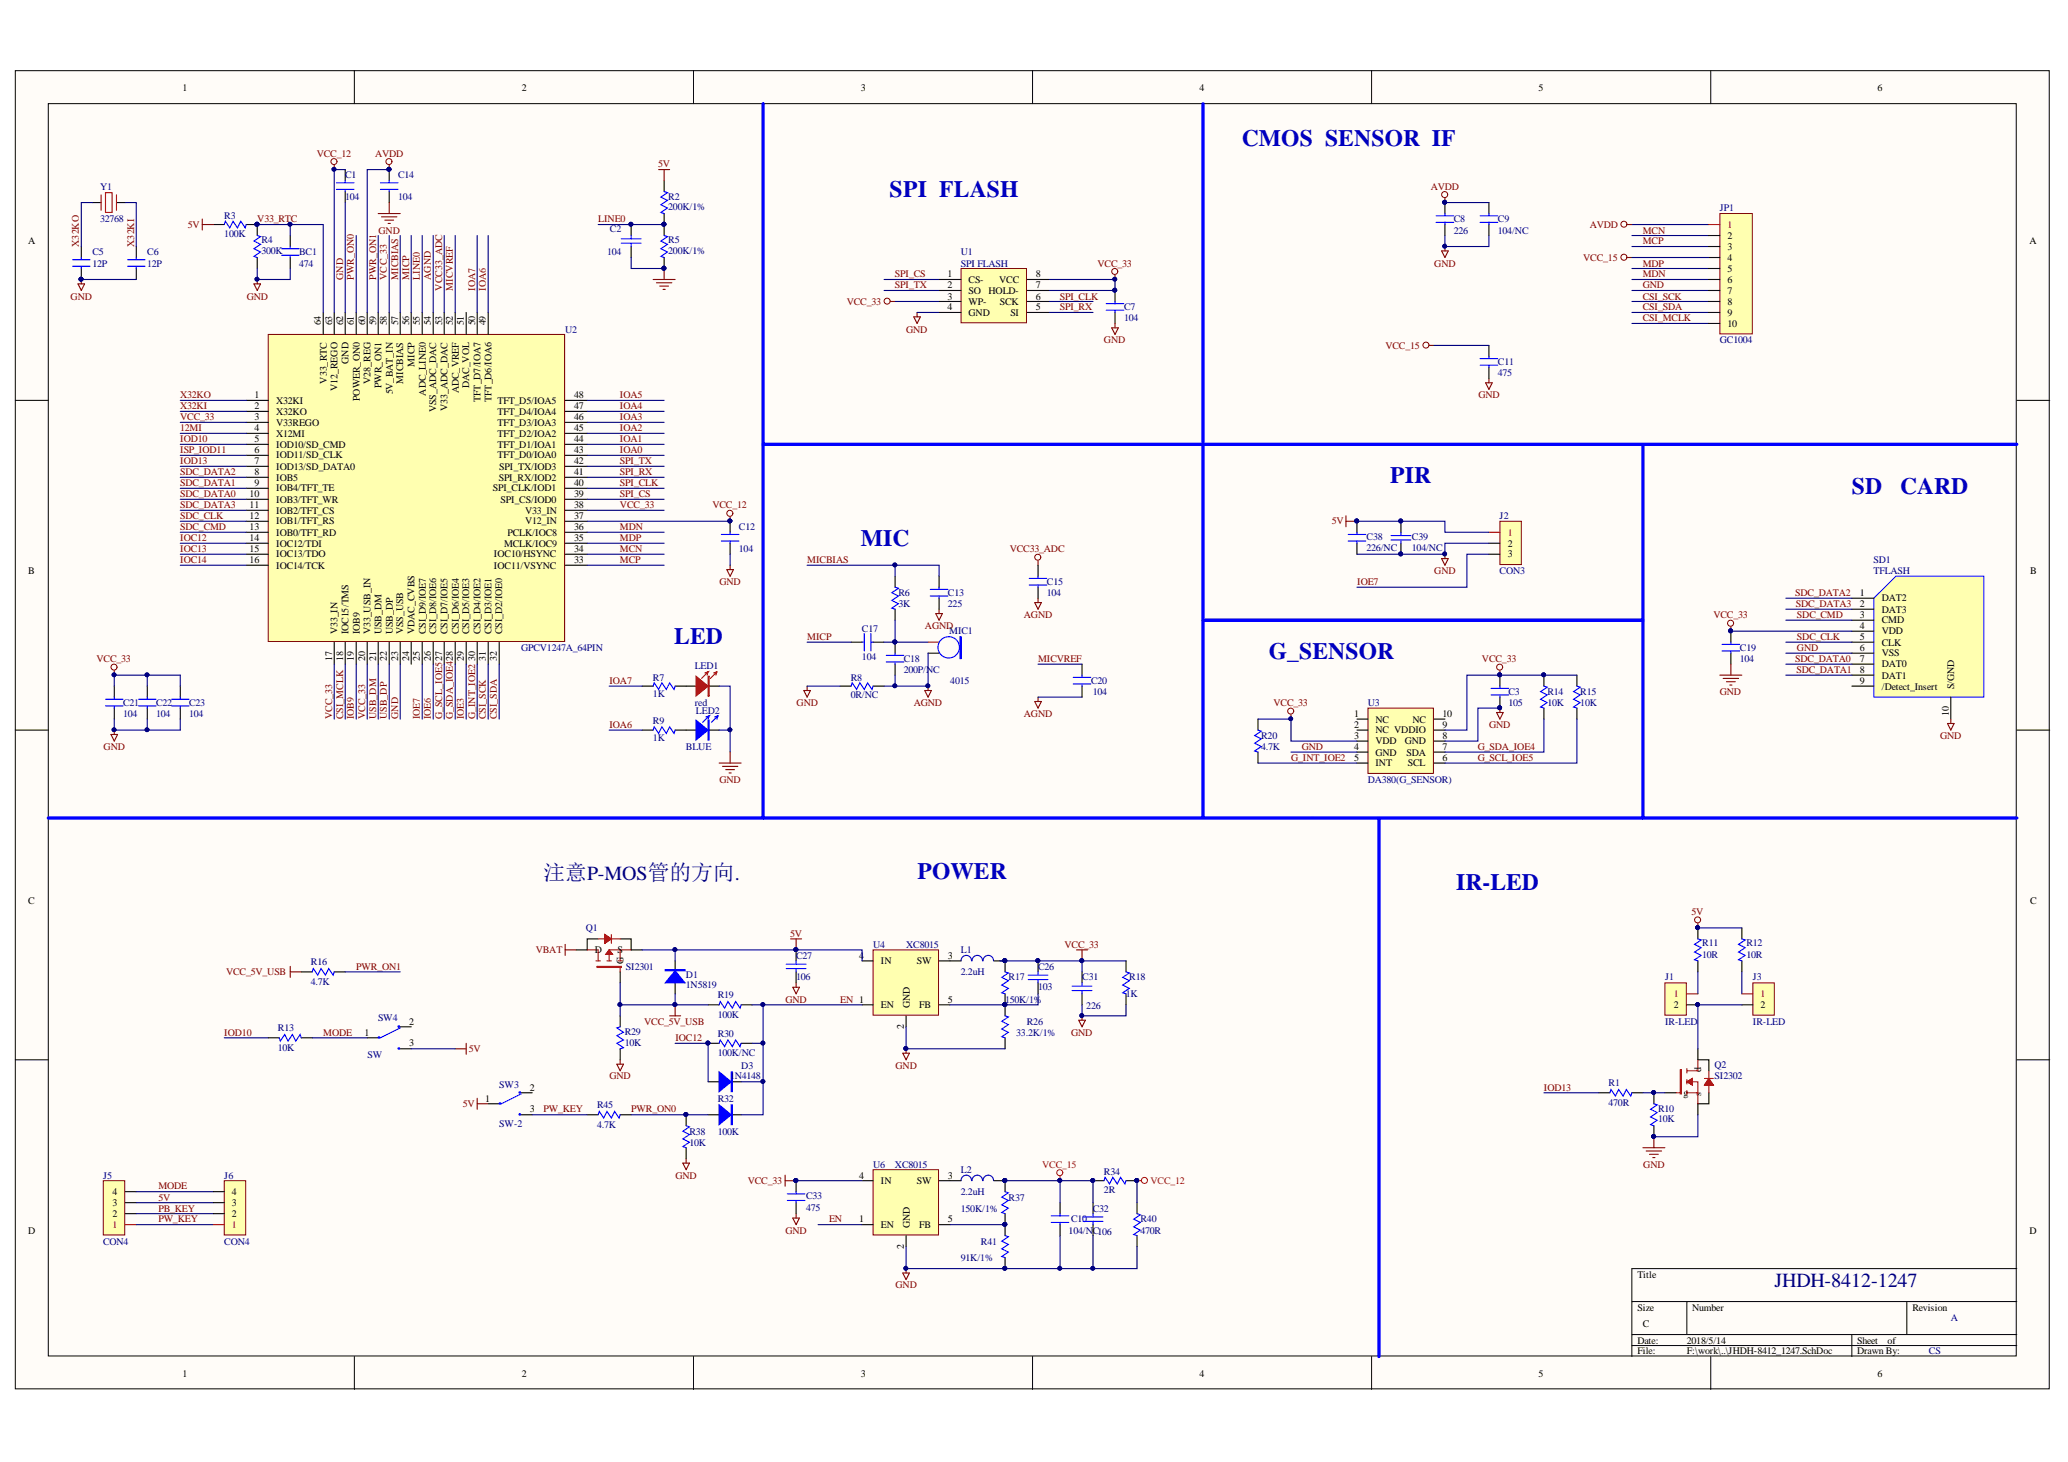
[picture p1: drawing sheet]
<svg xmlns="http://www.w3.org/2000/svg" width="297mm" height="210mm" viewBox="0 0 297 210" stroke-linecap="round" stroke-linejoin="round" font-family="sans-serif">
<defs><g id="words">
<g font-size="3.4" fill="#0000bf">
<text x="178.4" y="21">CMOS SENSOR IF</text>
<text x="127.8" y="28.3">SPI FLASH</text>
<text x="199.7" y="69.4">PIR</text>
<text x="266" y="71">SD</text>
<text x="272.9" y="71">CARD</text>
<text x="123.6" y="78.3">MIC</text>
<text x="96.8" y="92.5">LED</text>
<text x="182.3" y="94.6">G_SENSOR</text>
<text x="131.8" y="126.2">POWER</text>
<text x="209.1" y="127.8">IR-LED</text>
</g>
<text font-size="3.1" fill="#000080" x="78.1" y="126.3">注意P-MOS管的方向.</text>
<text font-size="2.9" fill="#000080" x="254.9" y="184.7">JHDH-8412-1247</text>
<g font-size="1.4">
<text x="26.2" y="13">1</text>
<text x="74.9" y="13">2</text>
<text x="123.6" y="13">3</text>
<text x="172.3" y="13">4</text>
<text x="221" y="13">5</text>
<text x="269.7" y="13">6</text>
<text x="4.1" y="35.1">A</text>
<text x="248.1" y="34.3">2</text>
<text x="248.1" y="35.9">3</text>
<text x="291.5" y="35.1">A</text>
<text x="136.1" y="39.8">1</text>
<text x="136.1" y="41.4">2</text>
<text x="139.1" y="40.6">CS-</text>
<text x="143.5" y="40.6">VCC</text>
<text x="148.8" y="41.4">7</text>
<text x="148.8" y="39.8">8</text>
<text x="248.1" y="37.4">4</text>
<text x="248.1" y="39">5</text>
<text x="248.1" y="40.6">6</text>
<text x="46.1" y="46.7" transform="rotate(-90 46.1 46.7)">64</text>
<text x="47.7" y="46.7" transform="rotate(-90 47.7 46.7)">63</text>
<text x="49.3" y="46.7" transform="rotate(-90 49.3 46.7)">62</text>
<text x="50.8" y="46.7" transform="rotate(-90 50.8 46.7)">61</text>
<text x="52.4" y="46.7" transform="rotate(-90 52.4 46.7)">60</text>
<text x="54" y="46.7" transform="rotate(-90 54 46.7)">59</text>
<text x="55.6" y="46.7" transform="rotate(-90 55.6 46.7)">58</text>
<text x="57.2" y="46.7" transform="rotate(-90 57.2 46.7)">57</text>
<text x="58.8" y="46.7" transform="rotate(-90 58.8 46.7)">56</text>
<text x="60.3" y="46.7" transform="rotate(-90 60.3 46.7)">55</text>
<text x="61.9" y="46.7" transform="rotate(-90 61.9 46.7)">54</text>
<text x="63.5" y="46.7" transform="rotate(-90 63.5 46.7)">53</text>
<text x="65" y="46.7" transform="rotate(-90 65 46.7)">52</text>
<text x="66.6" y="46.7" transform="rotate(-90 66.6 46.7)">51</text>
<text x="68.2" y="46.7" transform="rotate(-90 68.2 46.7)">50</text>
<text x="69.8" y="46.7" transform="rotate(-90 69.8 46.7)">49</text>
<text x="136.1" y="43">3</text>
<text x="136.1" y="44.5">4</text>
<text x="139.1" y="42.2">SO</text>
<text x="139.1" y="43.8">WP-</text>
<text x="139.1" y="45.4">GND</text>
<text x="142" y="42.2">HOLD-</text>
<text x="143.6" y="43.8">SCK</text>
<text x="145.1" y="45.4">SI</text>
<text x="148.8" y="44.5">5</text>
<text x="148.8" y="43">6</text>
<text x="248.1" y="42.2">7</text>
<text x="248.1" y="43.8">8</text>
<text x="248.1" y="45.4">9</text>
<text x="248.1" y="46.9">10</text>
<text x="50.1" y="52.2" transform="rotate(-90 50.1 52.2)">GND</text>
<text x="59.5" y="52.6" transform="rotate(-90 59.5 52.6)">MICP</text>
<text x="36.5" y="58.7">2</text>
<text x="36.5" y="57.2">1</text>
<text x="39.7" y="59.6">X32KO</text>
<text x="39.7" y="58">X32KI</text>
<text x="46.9" y="55.1" transform="rotate(-90 46.9 55.1)">V33_RTC</text>
<text x="48.5" y="56.2" transform="rotate(-90 48.5 56.2)">V12_REGO</text>
<text x="51.7" y="57.6" transform="rotate(-90 51.7 57.6)">POWER_ON0</text>
<text x="53.2" y="55.2" transform="rotate(-90 53.2 55.2)">V28_REG</text>
<text x="54.8" y="55.7" transform="rotate(-90 54.8 55.7)">PWR_ON1</text>
<text x="56.4" y="56.6" transform="rotate(-90 56.4 56.6)">5V_BAT_IN</text>
<text x="57.9" y="55.1" transform="rotate(-90 57.9 55.1)">MICBIAS</text>
<text x="61.1" y="56.8" transform="rotate(-90 61.1 56.8)">ADC_LINE0</text>
<text x="62.7" y="59.2" transform="rotate(-90 62.7 59.2)">VSS_ADC_DAC</text>
<text x="64.3" y="59" transform="rotate(-90 64.3 59)">V33_ADC_DAC</text>
<text x="65.9" y="56.4" transform="rotate(-90 65.9 56.4)">ADC_VREF</text>
<text x="67.4" y="55.8" transform="rotate(-90 67.4 55.8)">DAC_VOL</text>
<text x="69" y="57.7" transform="rotate(-90 69 57.7)">TFT_D7/IOA7</text>
<text x="70.6" y="57.7" transform="rotate(-90 70.6 57.7)">TFT_D6/IOA6</text>
<text x="71.5" y="59.6">TFT_D4/IOA4</text>
<text x="71.5" y="58">TFT_D5/IOA5</text>
<text x="82.5" y="58.7">47</text>
<text x="82.5" y="57.2">48</text>
<text x="36.5" y="61.9">4</text>
<text x="36.5" y="60.3">3</text>
<text x="36.5" y="63.5">5</text>
<text x="36.5" y="65.1">6</text>
<text x="39.7" y="62.7">X12MI</text>
<text x="39.7" y="61.1">V33REGO</text>
<text x="39.7" y="64.3">IOD10/SD_CMD</text>
<text x="39.7" y="65.8">IOD11/SD_CLK</text>
<text x="71.5" y="65.8">TFT_D0/IOA0</text>
<text x="71.5" y="64.3">TFT_D1/IOA1</text>
<text x="71.5" y="62.7">TFT_D2/IOA2</text>
<text x="71.5" y="61.1">TFT_D3/IOA3</text>
<text x="82.5" y="65.1">43</text>
<text x="82.5" y="63.5">44</text>
<text x="82.5" y="61.9">45</text>
<text x="82.5" y="60.3">46</text>
<text x="35.9" y="71.4">10</text>
<text x="36.5" y="66.7">7</text>
<text x="36.5" y="68.2">8</text>
<text x="36.5" y="69.8">9</text>
<text x="39.7" y="67.4">IOD13/SD_DATA0</text>
<text x="39.7" y="69">IOB5</text>
<text x="39.7" y="70.6">IOB4/TFT_TE</text>
<text x="70.8" y="70.6">SPI_CLK/IOD1</text>
<text x="71.6" y="69">SPI_RX/IOD2</text>
<text x="71.7" y="67.4">SPI_TX/IOD3</text>
<text x="82.5" y="71.4">39</text>
<text x="82.5" y="69.8">40</text>
<text x="82.5" y="68.2">41</text>
<text x="82.5" y="66.7">42</text>
<text x="35.9" y="72.9">11</text>
<text x="35.9" y="74.5">12</text>
<text x="35.9" y="76.1">13</text>
<text x="35.9" y="77.7">14</text>
<text x="39.7" y="72.2">IOB3/TFT_WR</text>
<text x="39.7" y="73.8">IOB2/TFT_CS</text>
<text x="39.7" y="75.3">IOB1/TFT_RS</text>
<text x="39.7" y="76.9">IOB0/TFT_RD</text>
<text x="71.9" y="72.2">SPI_CS/IOD0</text>
<text x="72.9" y="76.9">PCLK/IOC8</text>
<text x="75.4" y="73.8">V33_IN</text>
<text x="75.4" y="75.3">V12_IN</text>
<text x="82.5" y="77.7">35</text>
<text x="82.5" y="76.1">36</text>
<text x="82.5" y="72.9">38</text>
<text x="82.5" y="74.5">37</text>
<text x="4.1" y="82.4">B</text>
<text x="35.9" y="79.3">15</text>
<text x="35.9" y="80.9">16</text>
<text x="39.7" y="78.5">IOC12/TDI</text>
<text x="39.7" y="80">IOC13/TDO</text>
<text x="39.7" y="81.6">IOC14/TCK</text>
<text x="71" y="81.6">IOC11/VSYNC</text>
<text x="71" y="80">IOC10/HSYNC</text>
<text x="72.4" y="78.5">MCLK/IOC9</text>
<text x="82.5" y="80.9">33</text>
<text x="82.5" y="79.3">34</text>
<text x="216.6" y="78.5">2</text>
<text x="216.6" y="80">3</text>
<text x="291.6" y="82.4">B</text>
<text x="267.2" y="85.6">1</text>
<text x="267.2" y="87.1">2</text>
<text x="267.2" y="88.7">3</text>
<text x="270.3" y="86.4">DAT2</text>
<text x="270.3" y="88">DAT3</text>
<text x="270.3" y="89.5">CMD</text>
<text x="47.7" y="94.9" transform="rotate(-90 47.7 94.9)">17</text>
<text x="48.5" y="91.1" transform="rotate(-90 48.5 91.1)">V33_IN</text>
<text x="49.3" y="94.9" transform="rotate(-90 49.3 94.9)">18</text>
<text x="50.1" y="91.1" transform="rotate(-90 50.1 91.1)">IOC15/TMS</text>
<text x="50.8" y="94.9" transform="rotate(-90 50.8 94.9)">19</text>
<text x="51.7" y="91.1" transform="rotate(-90 51.7 91.1)">IOB9</text>
<text x="52.4" y="94.9" transform="rotate(-90 52.4 94.9)">20</text>
<text x="53.2" y="91.1" transform="rotate(-90 53.2 91.1)">V33_USB_IN</text>
<text x="54" y="94.9" transform="rotate(-90 54 94.9)">21</text>
<text x="54.8" y="91.1" transform="rotate(-90 54.8 91.1)">USB_DM</text>
<text x="55.6" y="94.9" transform="rotate(-90 55.6 94.9)">22</text>
<text x="56.4" y="91.1" transform="rotate(-90 56.4 91.1)">USB_DP</text>
<text x="57.2" y="94.9" transform="rotate(-90 57.2 94.9)">23</text>
<text x="57.9" y="91.1" transform="rotate(-90 57.9 91.1)">VSS_USB</text>
<text x="58.8" y="94.9" transform="rotate(-90 58.8 94.9)">24</text>
<text x="59.5" y="91.1" transform="rotate(-90 59.5 91.1)">VDAC_CVBS</text>
<text x="60.3" y="94.9" transform="rotate(-90 60.3 94.9)">25</text>
<text x="61.1" y="91.1" transform="rotate(-90 61.1 91.1)">CSI_D9/IOE7</text>
<text x="61.9" y="94.9" transform="rotate(-90 61.9 94.9)">26</text>
<text x="62.7" y="91.1" transform="rotate(-90 62.7 91.1)">CSI_D8/IOE6</text>
<text x="64.3" y="91.1" transform="rotate(-90 64.3 91.1)">CSI_D7/IOE5</text>
<text x="65.9" y="91.1" transform="rotate(-90 65.9 91.1)">CSI_D6/IOE4</text>
<text x="66.6" y="94.9" transform="rotate(-90 66.6 94.9)">29</text>
<text x="67.4" y="91.1" transform="rotate(-90 67.4 91.1)">CSI_D5/IOE3</text>
<text x="68.2" y="94.9" transform="rotate(-90 68.2 94.9)">30</text>
<text x="69" y="91.1" transform="rotate(-90 69 91.1)">CSI_D4/IOE2</text>
<text x="69.8" y="94.9" transform="rotate(-90 69.8 94.9)">31</text>
<text x="70.6" y="91.1" transform="rotate(-90 70.6 91.1)">CSI_D3/IOE1</text>
<text x="71.4" y="94.9" transform="rotate(-90 71.4 94.9)">32</text>
<text x="72.1" y="91.1" transform="rotate(-90 72.1 91.1)">CSI_D2/IOE0</text>
<text x="267.2" y="90.3">4</text>
<text x="267.2" y="91.8">5</text>
<text x="267.2" y="93.5">6</text>
<text x="267.2" y="95.1">7</text>
<text x="270.3" y="91.1">VDD</text>
<text x="270.3" y="92.7">CLK</text>
<text x="270.3" y="94.2">VSS</text>
<text x="270.3" y="95.8">DAT0</text>
<text x="267.2" y="96.6">8</text>
<text x="267.2" y="98.2">9</text>
<text x="270.3" y="97.4">DAT1</text>
<text x="270.3" y="99">/Detect_Insert</text>
<text x="280.7" y="98.9" transform="rotate(-90 280.7 98.9)">S/GND</text>
<text x="194.5" y="102.9">1</text>
<text x="194.5" y="104.5">2</text>
<text x="194.5" y="106.1">3</text>
<text x="194.5" y="107.7">4</text>
<text x="197.6" y="103.8">NC</text>
<text x="197.6" y="105.3">NC VDDIO</text>
<text x="197.6" y="106.9">VDD</text>
<text x="201.8" y="106.9">GND</text>
<text x="202.9" y="103.8">NC</text>
<text x="207.2" y="107.7">7</text>
<text x="207.2" y="106.1">8</text>
<text x="207.2" y="104.5">9</text>
<text x="207.2" y="102.9">10</text>
<text x="279.9" y="102.7" transform="rotate(-90 279.9 102.7)">10</text>
<text x="194.5" y="109.3">5</text>
<text x="197.6" y="108.5">GND</text>
<text x="197.6" y="110">INT</text>
<text x="202" y="108.5">SDA</text>
<text x="202.2" y="110">SCL</text>
<text x="207.2" y="109.3">6</text>
<text x="4.1" y="129.8">C</text>
<text x="291.6" y="129.8">C</text>
<text x="85.4" y="136.9">D</text>
<text x="88.7" y="136.9">S</text>
<text x="123.4" y="137.6">4</text>
<text x="136.2" y="137.6">3</text>
<text x="89.6" y="138.4" transform="rotate(-90 89.6 138.4)">G</text>
<text x="126.5" y="138.4">IN</text>
<text x="131.7" y="138.4">SW</text>
<text x="136.2" y="144">5</text>
<text x="52.3" y="148.7">1</text>
<text x="58.8" y="147.1">2</text>
<text x="126.5" y="144.7">EN</text>
<text x="129.8" y="147.8" transform="rotate(-90 129.8 147.8)">2</text>
<text x="130.7" y="144.7" transform="rotate(-90 130.7 144.7)">GND</text>
<text x="132" y="144.7">FB</text>
<text x="240.4" y="144.7">2</text>
<text x="252.9" y="144.7">2</text>
<text x="58.8" y="150.2">3</text>
<text x="244.3" y="154" transform="rotate(-90 244.3 154)">d</text>
<text x="69.7" y="158.2">1</text>
<text x="76.1" y="156.6">2</text>
<text x="76.1" y="159.7">3</text>
<text x="241.8" y="157.3">g</text>
<text x="244.3" y="157.3" transform="rotate(-90 244.3 157.3)">s</text>
<text x="16.2" y="173.1">3</text>
<text x="16.2" y="171.6">4</text>
<text x="33.3" y="173.1">3</text>
<text x="33.3" y="171.6">4</text>
<text x="123.4" y="169.2">4</text>
<text x="126.5" y="170">IN</text>
<text x="131.7" y="170">SW</text>
<text x="136.2" y="169.2">3</text>
<text x="4.1" y="177.1">D</text>
<text x="16.2" y="174.7">2</text>
<text x="33.3" y="174.7">2</text>
<text x="123.4" y="175.5">1</text>
<text x="126.5" y="176.3">EN</text>
<text x="129.8" y="179.4" transform="rotate(-90 129.8 179.4)">2</text>
<text x="130.7" y="176.3" transform="rotate(-90 130.7 176.3)">GND</text>
<text x="132" y="176.3">FB</text>
<text x="136.2" y="175.5">5</text>
<text x="291.5" y="177.1">D</text>
<text x="235.2" y="183.4">Title</text>
<text x="235.2" y="188.2">Size</text>
<text x="236" y="190.5">C</text>
<text x="243.1" y="188.2">Number</text>
<text x="274.7" y="188.2">Revision</text>
<text x="26.2" y="197.6">1</text>
<text x="74.9" y="197.6">2</text>
<text x="123.6" y="197.6">3</text>
<text x="172.3" y="197.6">4</text>
<text x="221" y="197.6">5</text>
<text x="235.2" y="192.9">Date:</text>
<text x="235.2" y="194.4">File:</text>
<text x="242.3" y="192.9">2018/5/14</text>
<text x="242.3" y="194.4">F:\work\..\JHDH-8412_1247.SchDoc</text>
<text x="266.7" y="192.9">Sheet</text>
<text x="266.7" y="194.4">Drawn By:</text>
<text x="269.7" y="197.6">6</text>
<text x="271.1" y="192.9">of</text>
</g>
<g font-size="1.4" fill="#800000">
<text x="45.5" y="22.5">VCC_12</text>
<text x="53.9" y="22.5">AVDD</text>
<text x="94.6" y="24">5V</text>
<text x="205.5" y="27.2">AVDD</text>
<text x="11.3" y="35.4" transform="rotate(-90 11.3 35.4)">X32KO</text>
<text x="19.3" y="35.4" transform="rotate(-90 19.3 35.4)">X32KI</text>
<text x="27" y="32.7">5V</text>
<text x="37" y="31.9">V33_RTC</text>
<text x="54.4" y="33.5">GND</text>
<text x="85.9" y="31.9">LINE0</text>
<text x="228.3" y="32.7">AVDD</text>
<text x="236" y="33.5">MCN</text>
<text x="236" y="35.1">MCP</text>
<text x="49.3" y="40.1" transform="rotate(-90 49.3 40.1)">GND</text>
<text x="50.8" y="40.1" transform="rotate(-90 50.8 40.1)">PWR_ON0</text>
<text x="54" y="40.1" transform="rotate(-90 54 40.1)">PWR_ON1</text>
<text x="55.6" y="40.1" transform="rotate(-90 55.6 40.1)">VCC_33</text>
<text x="57.2" y="40.1" transform="rotate(-90 57.2 40.1)">MICBIAS</text>
<text x="58.8" y="40.1" transform="rotate(-90 58.8 40.1)">MICP</text>
<text x="60.3" y="40.1" transform="rotate(-90 60.3 40.1)">LINE0</text>
<text x="61.9" y="40.1" transform="rotate(-90 61.9 40.1)">AGND</text>
<text x="63.5" y="41.7" transform="rotate(-90 63.5 41.7)">VCC33_ADC</text>
<text x="65" y="41.7" transform="rotate(-90 65 41.7)">MICVREF</text>
<text x="68.2" y="41.7" transform="rotate(-90 68.2 41.7)">IOA7</text>
<text x="69.8" y="41.7" transform="rotate(-90 69.8 41.7)">IOA6</text>
<text x="128.5" y="41.4">SPI_TX</text>
<text x="128.5" y="39.8">SPI_CS</text>
<text x="157.6" y="38.3">VCC_33</text>
<text x="206" y="38.3">GND</text>
<text x="227.4" y="37.4">VCC_15</text>
<text x="236" y="41.4">GND</text>
<text x="236" y="39.8">MDN</text>
<text x="236" y="38.3">MDP</text>
<text x="10.1" y="43">GND</text>
<text x="35.4" y="43">GND</text>
<text x="121.6" y="43.8">VCC_33</text>
<text x="130.2" y="47.7">GND</text>
<text x="152.2" y="43">SPI_CLK</text>
<text x="152.2" y="44.5">SPI_RX</text>
<text x="236" y="46.1">CSI_MCLK</text>
<text x="236" y="44.5">CSI_SDA</text>
<text x="236" y="43">CSI_SCK</text>
<text x="158.6" y="49.3">GND</text>
<text x="199" y="50.1">VCC_15</text>
<text x="25.9" y="57.2">X32KO</text>
<text x="25.9" y="58.7">X32KI</text>
<text x="89.1" y="58.7">IOA4</text>
<text x="89.1" y="57.2">IOA5</text>
<text x="212.4" y="57.2">GND</text>
<text x="25.9" y="60.3">VCC_33</text>
<text x="25.9" y="65.1">ISP_IOD11</text>
<text x="25.9" y="63.5">IOD10</text>
<text x="25.9" y="61.9">12MI</text>
<text x="89.1" y="60.3">IOA3</text>
<text x="89.1" y="61.9">IOA2</text>
<text x="89.1" y="65.1">IOA0</text>
<text x="89.1" y="63.5">IOA1</text>
<text x="25.9" y="71.4">SDC_DATA0</text>
<text x="25.9" y="69.8">SDC_DATA1</text>
<text x="25.9" y="68.2">SDC_DATA2</text>
<text x="25.9" y="66.7">IOD13</text>
<text x="89.1" y="71.4">SPI_CS</text>
<text x="89.1" y="69.8">SPI_CLK</text>
<text x="89.1" y="68.2">SPI_RX</text>
<text x="89.1" y="66.7">SPI_TX</text>
<text x="25.9" y="76.1">SDC_CMD</text>
<text x="25.9" y="72.9">SDC_DATA3</text>
<text x="25.9" y="74.5">SDC_CLK</text>
<text x="25.9" y="77.7">IOC12</text>
<text x="89.1" y="72.9">VCC_33</text>
<text x="89.1" y="77.7">MDP</text>
<text x="89.1" y="76.1">MDN</text>
<text x="102.3" y="72.9">VCC_12</text>
<text x="191.3" y="75.3">5V</text>
<text x="25.9" y="80.9">IOC14</text>
<text x="25.9" y="79.3">IOC13</text>
<text x="89.1" y="79.3">MCN</text>
<text x="89.1" y="80.9">MCP</text>
<text x="103.3" y="84">GND</text>
<text x="115.9" y="80.9">MICBIAS</text>
<text x="145" y="79.3">VCC33_ADC</text>
<text x="194.9" y="84">IOE7</text>
<text x="206" y="82.4">GND</text>
<text x="147.1" y="88.7">AGND</text>
<text x="246.1" y="88.7">VCC_33</text>
<text x="257.9" y="85.6">SDC_DATA2</text>
<text x="257.9" y="87.1">SDC_DATA3</text>
<text x="258.1" y="88.7">SDC_CMD</text>
<text x="13.9" y="95.1">VCC_33</text>
<text x="115.9" y="91.8">MICP</text>
<text x="132.9" y="90.3">AGND</text>
<text x="149.1" y="95.1">MICVREF</text>
<text x="212.9" y="95.1">VCC_33</text>
<text x="257.9" y="95.1">SDC_DATA0</text>
<text x="258.1" y="91.8">SDC_CLK</text>
<text x="258.1" y="93.5">GND</text>
<text x="87.5" y="98.2">IOA7</text>
<text x="114.4" y="101.4">GND</text>
<text x="131.3" y="101.4">AGND</text>
<text x="182.9" y="101.4">VCC_33</text>
<text x="247" y="99.8">GND</text>
<text x="258" y="96.6">SDC_DATA1</text>
<text x="14.9" y="107.7">GND</text>
<text x="47.7" y="103.3" transform="rotate(-90 47.7 103.3)">VCC_33</text>
<text x="49.3" y="103.3" transform="rotate(-90 49.3 103.3)">CSI_MCLK</text>
<text x="50.8" y="103.3" transform="rotate(-90 50.8 103.3)">IOB9</text>
<text x="52.4" y="103.3" transform="rotate(-90 52.4 103.3)">VCC_33</text>
<text x="54" y="103.3" transform="rotate(-90 54 103.3)">USB_DM</text>
<text x="55.6" y="103.3" transform="rotate(-90 55.6 103.3)">USB_DP</text>
<text x="57.2" y="103.3" transform="rotate(-90 57.2 103.3)">GND</text>
<text x="60.3" y="103.3" transform="rotate(-90 60.3 103.3)">IOE7</text>
<text x="61.9" y="103.3" transform="rotate(-90 61.9 103.3)">IOE6</text>
<text x="63.5" y="103.3" transform="rotate(-90 63.5 103.3)">G_SCL_IOE527</text>
<text x="65" y="103.3" transform="rotate(-90 65 103.3)">G_SDA_IOE428</text>
<text x="66.6" y="103.3" transform="rotate(-90 66.6 103.3)">IOE3</text>
<text x="68.2" y="103.3" transform="rotate(-90 68.2 103.3)">G_INT_IOE2</text>
<text x="69.8" y="103.3" transform="rotate(-90 69.8 103.3)">CSI_SCK</text>
<text x="71.4" y="103.3" transform="rotate(-90 71.4 103.3)">CSI_SDA</text>
<text x="87.5" y="104.5">IOA6</text>
<text x="147.1" y="102.9">AGND</text>
<text x="187" y="107.7">GND</text>
<text x="212.3" y="107.7">G_SDA_IOE4</text>
<text x="213.9" y="104.5">GND</text>
<text x="278.7" y="106.1">GND</text>
<text x="103.3" y="112.4">GND</text>
<text x="185.5" y="109.3">G_INT_IOE2</text>
<text x="212.3" y="109.3">G_SCL_IOE5</text>
<text x="243" y="131.3">5V</text>
<text x="77" y="136.9">VBAT</text>
<text x="113.5" y="134.5">5V</text>
<text x="152.9" y="136">VCC_33</text>
<text x="32.5" y="140">VCC_5V_USB</text>
<text x="51.2" y="139.3">PWR_ON1</text>
<text x="112.8" y="144">GND</text>
<text x="120.7" y="144">EN 1</text>
<text x="32.2" y="148.7">IOD10</text>
<text x="46.4" y="148.7">MODE</text>
<text x="92.5" y="147.1">VCC_5V_USB</text>
<text x="97" y="149.5">IOC12</text>
<text x="153.8" y="148.7">GND</text>
<text x="67.3" y="151.1">5V</text>
<text x="87.5" y="155">GND</text>
<text x="128.6" y="153.4">GND</text>
<text x="66.5" y="158.9">5V</text>
<text x="78.1" y="159.7">PW_KEY</text>
<text x="90.7" y="159.7">PWR_ON0</text>
<text x="221.7" y="156.6">IOD13</text>
<text x="236" y="167.6">GND</text>
<text x="22.7" y="170.8">MODE</text>
<text x="22.7" y="174">PB_KEY</text>
<text x="22.7" y="172.4">5V</text>
<text x="97" y="169.2">GND</text>
<text x="107.4" y="170">VCC_33</text>
<text x="22.7" y="175.5">PW_KEY</text>
<text x="112.8" y="177.1">GND</text>
<text x="119.1" y="175.5">EN</text>
<text x="128.6" y="185">GND</text>
</g>
<g font-size="1.4" fill="#000080">
<text x="14.4" y="27.2">Y1</text>
<text x="49.6" y="25.6">C1</text>
<text x="49.6" y="28.7">104</text>
<text x="57.2" y="25.6">C14</text>
<text x="57.2" y="28.7">104</text>
<text x="96" y="28.6">R2</text>
<text x="14.4" y="31.9">32768</text>
<text x="32.2" y="31.4">R3</text>
<text x="32.2" y="34">100K</text>
<text x="37.5" y="34.9">R4</text>
<text x="87.6" y="33.4">C2</text>
<text x="96" y="34.9">R5</text>
<text x="96" y="30.2">200K/1%</text>
<text x="208.8" y="31.9">C8</text>
<text x="208.8" y="33.5">226</text>
<text x="215.2" y="31.9">C9</text>
<text x="215.2" y="33.5">104/NC</text>
<text x="247" y="30.3">JP1</text>
<text x="13.3" y="36.7">C5</text>
<text x="13.3" y="38.3">12P</text>
<text x="21.1" y="36.7">C6</text>
<text x="21.1" y="38.3">12P</text>
<text x="37.5" y="36.5">300K</text>
<text x="43" y="36.7">BC1</text>
<text x="43" y="38.3">474</text>
<text x="87.2" y="36.7">104</text>
<text x="96" y="36.5">200K/1%</text>
<text x="138" y="36.7">U1</text>
<text x="138" y="38.3">SPI FLASH</text>
<text x="81.2" y="47.7">U2</text>
<text x="161.4" y="44.5">C7</text>
<text x="161.4" y="46.1">104</text>
<text x="215.2" y="52.5">C11</text>
<text x="215.2" y="54">475</text>
<text x="247" y="49.3">GC1004</text>
<text x="106.1" y="76.1">C12</text>
<text x="196.3" y="77.6">C38</text>
<text x="202.8" y="77.6">C39</text>
<text x="215.4" y="74.5">J2</text>
<text x="106.1" y="79.3">104</text>
<text x="150.4" y="84">C15</text>
<text x="196.3" y="79.1">226/NC</text>
<text x="202.8" y="79.1">104/NC</text>
<text x="215.4" y="82.4">CON3</text>
<text x="269.1" y="80.9">SD1</text>
<text x="269.1" y="82.4">TFLASH</text>
<text x="129.1" y="85.6">R6</text>
<text x="129.1" y="87.1">3K</text>
<text x="136.2" y="85.6">C13</text>
<text x="136.2" y="87.1">225</text>
<text x="150.4" y="85.6">104</text>
<text x="74.8" y="93.5">GPCV1247A_64PIN</text>
<text x="99.8" y="96">LED1</text>
<text x="123.8" y="90.7">C17</text>
<text x="123.8" y="94.7">104</text>
<text x="129.8" y="95.1">C18</text>
<text x="136.3" y="91.1">MIC1</text>
<text x="249.9" y="93.5">C19</text>
<text x="249.9" y="95.1">104</text>
<text x="17.7" y="101.4">C21</text>
<text x="22.4" y="101.4">C22</text>
<text x="27.1" y="101.4">C23</text>
<text x="93.8" y="97.8">R7</text>
<text x="93.8" y="100.1">1K</text>
<text x="99.8" y="101.4">red</text>
<text x="122.2" y="97.8">R8</text>
<text x="122.2" y="100.2">0R/NC</text>
<text x="129.8" y="96.6">200P/NC</text>
<text x="136.5" y="98.2">4015</text>
<text x="156.7" y="98.2">C20</text>
<text x="157" y="99.8">104</text>
<text x="196.5" y="101.4">U3</text>
<text x="216.7" y="99.8">C3</text>
<text x="216.7" y="101.4">105</text>
<text x="222.3" y="99.8">R14</text>
<text x="222.3" y="101.4">10K</text>
<text x="227" y="99.8">R15</text>
<text x="227" y="101.4">10K</text>
<text x="17.7" y="102.9">104</text>
<text x="22.4" y="102.9">104</text>
<text x="27.1" y="102.9">104</text>
<text x="93.8" y="104">R9</text>
<text x="93.8" y="106.4">1K</text>
<text x="98.5" y="107.7">BLUE</text>
<text x="100" y="102.5">LED2</text>
<text x="181.2" y="106.1">R20</text>
<text x="181.2" y="107.7">4.7K</text>
<text x="196.5" y="112.4">DA380(G_SENSOR)</text>
<text x="84.1" y="133.7">Q1</text>
<text x="114.3" y="137.6">C27</text>
<text x="125.4" y="136">U4</text>
<text x="130.2" y="136">XC8015</text>
<text x="138" y="136.9">L1</text>
<text x="244.5" y="135.9">R11</text>
<text x="244.5" y="137.5">10R</text>
<text x="250.8" y="135.9">R12</text>
<text x="250.8" y="137.5">10R</text>
<text x="44.7" y="138.6">R16</text>
<text x="44.7" y="141.4">4.7K</text>
<text x="89.9" y="139.3">SI2301</text>
<text x="98.5" y="140.3">D1</text>
<text x="98.5" y="141.9">1N5819</text>
<text x="103.1" y="143.3">R19</text>
<text x="114.3" y="140.8">106</text>
<text x="138" y="140">2.2uH</text>
<text x="144.4" y="144">150K/1%</text>
<text x="144.9" y="140.8">R17</text>
<text x="149.1" y="139.3">C26</text>
<text x="149.1" y="142.2">103</text>
<text x="155.4" y="140.8">C31</text>
<text x="161.7" y="143.1">1K</text>
<text x="162.2" y="140.8">R18</text>
<text x="239.2" y="140.8">J1</text>
<text x="251.8" y="140.8">J3</text>
<text x="39.9" y="148">R13</text>
<text x="54.3" y="146.6">SW4</text>
<text x="89.7" y="148.5">R29</text>
<text x="103.1" y="146.2">100K</text>
<text x="103.1" y="148.9">R30</text>
<text x="146" y="148.7">33.2K/1%</text>
<text x="147.5" y="147.1">R26</text>
<text x="156" y="144.9">226</text>
<text x="239.2" y="147.1">IR-LED</text>
<text x="251.8" y="147.1">IR-LED</text>
<text x="39.9" y="150.9">10K</text>
<text x="52.8" y="151.8">SW</text>
<text x="89.7" y="150.2">10K</text>
<text x="103.1" y="151.7">100K/NC</text>
<text x="104.9" y="155">1</text>
<text x="105.5" y="155">N4148</text>
<text x="106.5" y="153.4">D3</text>
<text x="231" y="156">R1</text>
<text x="246.3" y="153.3">Q2</text>
<text x="246.3" y="154.9">SI2302</text>
<text x="71.7" y="156.1">SW3</text>
<text x="71.7" y="161.8">SW-2</text>
<text x="85.8" y="159.1">R45</text>
<text x="85.8" y="162">4.7K</text>
<text x="103.1" y="158.2">R32</text>
<text x="231" y="158.8">470R</text>
<text x="238.2" y="159.6">R10</text>
<text x="238.2" y="161.1">10K</text>
<text x="99" y="162.9">R38</text>
<text x="99" y="164.5">10K</text>
<text x="103.1" y="162.9">100K</text>
<text x="125.4" y="167.6">U6</text>
<text x="128.5" y="167.6">XC8015</text>
<text x="14.8" y="169.2">J5</text>
<text x="32.2" y="169.2">J6</text>
<text x="115.8" y="172.2">C33</text>
<text x="115.8" y="173.8">475</text>
<text x="138" y="168.4">L2</text>
<text x="138" y="171.6">2.2uH</text>
<text x="138" y="174">150K/1%</text>
<text x="144.9" y="172.4">R37</text>
<text x="157" y="174">C32</text>
<text x="158.6" y="168.7">R34</text>
<text x="158.6" y="171.3">2R</text>
<text x="14.8" y="178.7">CON4</text>
<text x="32.2" y="178.7">CON4</text>
<text x="140.9" y="178.7">R41</text>
<text x="153.5" y="177.1">104/NC106</text>
<text x="153.8" y="175.5">C10</text>
<text x="163.8" y="175.5">R40</text>
<text x="163.8" y="177.1">470R</text>
<text x="138" y="181.1">91K/1%</text>
<text x="280.2" y="189.7">A</text>
<text x="277.1" y="194.4">CS</text>
</g>
<g font-size="1.4" fill="#f00">
<text x="248.1" y="32.7">1</text>
<text x="216.6" y="76.9">1</text>
<text x="240.4" y="143.1">1</text>
<text x="252.9" y="143.1">1</text>
<text x="149.7" y="167.6">VCC_15</text>
<text x="165.3" y="170">VCC_12</text>
<text x="16.2" y="176.3">1</text>
<text x="33.3" y="176.3">1</text>
</g>
</g></defs>
<g fill="#fffcf8" stroke="#000" stroke-width=".14">
<path d="M2.2 10.1h292.1v189.3h-292.1z"/>
<path d="M6.9 14.9h282.7v179.8h-282.7z"/>
</g>
<g fill="none" stroke="#000" stroke-width=".14">
<path d="M50.9 10.1v4.8M99.6 10.1v4.8M148.3 10.1v4.8M197 10.1v4.8M245.7 10.1v4.8M2.2 57.5h4.7M289.7 57.5h4.7M2.2 104.8h4.7M289.7 104.8h4.7M2.2 152.2h4.7M289.7 152.2h4.7M50.9 194.8v4.7"/>
<path d="M99.6 194.8v4.7M148.3 194.8v4.7M197 194.8v4.7M234.4 186.9h55.3M234.4 191.6h55.3M234.4 193.2h55.3M242.3 186.9v4.7M245.7 194.8v4.7M266 191.6v3.2M273.9 186.9v4.7M289.7 182.1h-55.3v12.7"/>
</g>
<g fill="none" stroke="#000" stroke-width=".16">
<path d="M11.7 35.4v1.6M11.7 38.5v1.6M19.6 35.4v1.6M19.6 38.5v1.6M49.6 24.3v1.6M49.6 27.5v1.6M160.2 41.7v1.6M160.2 44.9v1.5M16.4 98.5v1.6M21.2 98.5v1.6M25.9 98.5v1.6M92.2 98.5h1.6"/>
<path d="M97 98.5h3.1M101.9 98.5h1.4M149.1 81.2v1.5M149.1 84.3v1.6M16.4 101.7v1.5M21.2 101.7v1.5M25.9 101.7v1.5M92.2 104.8h1.6M97 104.8h1.6"/>
</g>
<g fill="#000080" stroke="#000080" stroke-width=".14">
<circle cx="11.6" cy="40.1" r=".27"/>
<circle cx="16.4" cy="104.8" r=".27"/>
<circle cx="16.4" cy="96.9" r=".27"/>
<circle cx="160.1" cy="41.7" r=".27"/>
</g>
<g fill="none" stroke="#00f" stroke-width=".16">
<path d="M10.4 37.3h2.5M10.4 38.2h2.5M11.7 37v.3M11.7 38.2v.3M18.3 37.3h2.5M18.3 38.2h2.5M19.6 37v.3M19.6 38.2v.3M48.3 26.2h2.6M48.3 27.2h2.6M49.6 25.9v.3M49.6 27.2v.3"/>
<path d="M158.9 43.6h2.5M158.9 44.5h2.5M160.2 43.3v.3M160.2 44.5v.4M93.8 98.5l.2-.5 .6 1 .5-1 .6 1 .5-1 .6 1 .2-.5M147.8 83h2.6M147.8 84h2.6M149.1 82.7v.3M149.1 84v.3M15.2 100.4h2.5M15.2 101.3h2.5M16.4 100.1v.3"/>
<path d="M16.4 101.3v.4M19.9 100.4h2.5M19.9 101.3h2.5M21.2 100.1v.3M21.2 101.3v.4M24.6 100.4h2.6M24.6 101.3h2.6M25.9 100.1v.3M25.9 101.3v.4M93.8 104.8l.2-.5 .6 1 .5-1 .6 1 .5-1 .6 1 .2-.5"/>
</g>
<path d="M16.4 96.3v.6M104.4 81.8h.9l-.4 .9zM104.9 81.2v.6M148.6 86.5h1l-.5 1zM149.1 80.5v.7M149.1 85.9v.6M15.9 105.5h1l-.5 .9zM16.4 104.8v.7" fill="none" stroke="#800000" stroke-width=".16"/>
<g fill="none" stroke="#800000" stroke-width=".14">
<circle cx="16.4" cy="95.8" r=".43"/>
<circle cx="149.1" cy="80" r=".43"/>
</g>
<path d="M100 97.1l1.7 1.4-1.7 1.4z" fill="#f00"/>
<path d="M100 97.1l1.7 1.4-1.7 1.4zM101.2 96.6l.5-.1-.9 .9M101.7 97.1h.2v2.8h-.2zM101.7 96.5l-.1 .4M103 96.5l-1 .9M103 96.5l-.5 .1M103 96.5l-.2 .4" fill="none" stroke="#f00" stroke-width=".16"/>
<path d="M98.6 104.8h1.5M101.9 104.8h1.4" fill="none" stroke="#000" stroke-width=".16"/>
<path d="M100 103.4l1.7 1.4-1.7 1.4z" fill="#00f"/>
<path d="M100 103.4l1.7 1.4-1.7 1.4zM101.4 102.9l.5-.1-1 .9M101.7 103.4h.2v2.8h-.2zM101.9 102.8l-.2 .4M103.1 102.8l-.9 .9M103.1 102.8l-.4 .1M103.1 102.8l-.1 .4" fill="none" stroke="#00f" stroke-width=".16"/>
<path d="M138 38.5h9.4v7.8h-9.4z" fill="#ffffb0" stroke="#800000" stroke-width=".14"/>
<path d="M134.9 40.1h3.1M134.9 41.7h3.1M134.9 43.3h3.1M134.9 44.9h3.1M147.5 40.1h3.2M147.5 41.7h3.2M147.5 43.3h3.2M147.5 44.9h3.2" fill="none" stroke="#000" stroke-width=".16"/>
<path d="M160.2 39.5v.6M127.9 43.3h.7M131.3 45.5h.9l-.5 .9zM131.7 44.9v.6M159.7 47.1h.9l-.4 .9zM160.2 46.4v.7" fill="none" stroke="#800000" stroke-width=".16"/>
<g fill="none" stroke="#800000" stroke-width=".14">
<circle cx="160.1" cy="39" r=".43"/>
<circle cx="127.4" cy="43.2" r=".43"/>
</g>
<circle cx="160.1" cy="40.1" r=".27" fill="#000080" stroke="#000080" stroke-width=".14"/>
<path d="M269.1 85.9l3.2-3.2h12.6v17.4h-15.8z" fill-rule="evenodd" fill="#ffffb0"/>
<path d="M137.9 91.4h.1v3.2h-.1zM269.1 85.9l3.2-3.2h12.6v17.4h-15.8z" fill="none" stroke="#00f" stroke-width=".14"/>
<g fill="none" stroke="#000" stroke-width=".16">
<path d="M120.7 98.5h1.5M122.2 92.2h1.6M125.4 92.2h1.6M125.4 98.5h1.6M128.6 82.7v1.6M128.6 87.5v1.5M133.3 93.8h1.6M155.4 95.4v1.5M155.4 98.5v1.6M266 85.9h3.1M266 87.5h3.1M266 89h3.1"/>
<path d="M266 90.6h3.1M266 92.2h3.1M266 93.8h3.1M266 95.4h3.1M266 96.9h3.1M266 98.5h3.1M280.2 100.1v3.1"/>
</g>
<g fill="none" stroke="#00f" stroke-width=".16">
<path d="M122.2 98.5l.2-.5 .6 1 .5-1 .6 1 .5-1 .6 1 .2-.5M123.8 92.2h.3M124.1 90.9v2.6M125.1 92.2h.3M125.1 90.9v2.6M128.6 84.3l.4 .2-.9 .6 .9 .5-.9 .6 .9 .5-.9 .6 .5 .2M138 91.4v3.2M154.2 97.2h2.5M154.2 98.2h2.5M155.4 96.9v.3M155.4 98.2v.3"/>
<circle cx="136.3" cy="92.9" r="1.54"/>
</g>
<path d="M115.5 99.1h.9l-.5 1zM115.9 98.5v.6M132.8 99.1h1l-.5 1zM133.3 98.5v.6M148.6 100.7h1l-.5 1zM149.1 100.1v.6" fill="none" stroke="#800000" stroke-width=".16"/>
<path d="M133.3 92.2h1.6" fill="none" stroke="#f00" stroke-width=".16"/>
<circle cx="133.3" cy="98.5" r=".27" fill="#000080" stroke="#000080" stroke-width=".14"/>
<path d="M38.5 48h42.6v44.1h-42.6z" fill="#ffffb0" stroke="#800000" stroke-width=".14"/>
<g fill="none" stroke="#000" stroke-width=".16">
<path d="M35.4 59.1h3.1M35.4 57.5h3.1M46.4 44.9v3.1M48 44.9v3.1M49.6 44.9v3.1M51.2 44.9v3.1M52.7 44.9v3.1M54.3 44.9v3.1M55.9 44.9v3.1M57.5 44.9v3.1M59.1 44.9v3.1M60.6 44.9v3.1"/>
<path d="M62.2 44.9v3.1M63.8 44.9v3.1M65.4 44.9v3.1M67 44.9v3.1M68.5 44.9v3.1M70.1 44.9v3.1M81.2 59.1h3.1M81.2 57.5h3.1M35.4 62.2h3.1M35.4 79.6h3.1M35.4 78h3.1M35.4 76.4h3.1"/>
<path d="M35.4 73.3h3.1M35.4 71.7h3.1M35.4 74.8h3.1M35.4 70.1h3.1M35.4 68.5h3.1M35.4 67h3.1M35.4 65.4h3.1M35.4 63.8h3.1M35.4 60.6h3.1M81.2 62.2h3.1M81.2 79.6h3.1M81.2 78h3.1"/>
<path d="M81.2 76.4h3.1M81.2 73.3h3.1M81.2 71.7h3.1M81.2 74.8h3.1M81.2 70.1h3.1M81.2 68.5h3.1M81.2 67h3.1M81.2 65.4h3.1M81.2 63.8h3.1M81.2 60.6h3.1M35.4 81.2h3.1M48 92.2v3.2"/>
<path d="M49.6 92.2v3.2M51.2 92.2v3.2M52.7 92.2v3.2M54.3 92.2v3.2M55.9 92.2v3.2M57.5 92.2v3.2M59.1 92.2v3.2M60.6 92.2v3.2M62.2 92.2v3.2M63.8 92.2v3.2M65.4 92.2v3.2M67 92.2v3.2"/>
<path d="M68.5 92.2v3.2M70.1 92.2v3.2M71.7 92.2v3.2M81.2 81.2h3.1M43.3 139.5h1.5M48 139.5h1.6M89.1 145.8v1.6M89.1 150.6v1.6"/>
</g>
<g fill="#000080" stroke="#000080" stroke-width=".14">
<circle cx="36.9" cy="32.2" r=".27"/>
<circle cx="48" cy="24.3" r=".27"/>
<circle cx="104.8" cy="74.8" r=".27"/>
</g>
<path d="M48 23.7v.6M104.9 74.2v.6M134.4 88.1h1l-.5 .9zM134.9 87.5v.6M41.7 138.7v1.6M41.7 139.5h1.6" fill="none" stroke="#800000" stroke-width=".16"/>
<g fill="none" stroke="#800000" stroke-width=".14">
<circle cx="48" cy="23.2" r=".43"/>
<circle cx="104.8" cy="73.7" r=".43"/>
</g>
<path d="M109.6 63.8h180.1" fill="none" stroke="#00f" stroke-width=".47"/>
<path d="M44.8 139.5l.2-.4 .6 .9 .5-.9 .6 .9 .5-.9 .6 .9 .2-.5M89.1 147.4l-.5 .2 .9 .6-.9 .5 .9 .6-.9 .5 .9 .6-.4 .2" fill="none" stroke="#00f" stroke-width=".16"/>
<path d="M85.6 138h.6M85.8 138.7h3.4v.2h-3.4zM85.9 136.4v1.6M87.2 138h.6M87.5 136.4l.5 .6h-1zM87.5 136.4h1.6v1.6M87.5 137v1M88.8 138h.6M89.1 138.9v.6" fill="none" stroke="#f00" stroke-width=".16"/>
<path d="M87.5 136.4l.5 .6h-1z" fill="#f00"/>
<path d="M87.5 136.4l.5 .6h-1z" fill="none" stroke="#f00" stroke-width=".14"/>
<path d="M86.9 134.2l.9 .6-.9 .6z" fill="#f00"/>
<path d="M86.9 134.2l.9 .6-.9 .6z" fill="none" stroke="#f00" stroke-width=".14"/>
<path d="M84.3 136.4h1.6M85.9 134.8h1M86.9 134.2l.9 .6-.9 .6zM87.8 134.2v1.2M87.8 134.8h1.3M89.1 136.4h1.6" fill="none" stroke="#f00" stroke-width=".16"/>
<path d="M85.9 134.8h-1.6v1.6h-1.5M89.1 134.8h1.6v1.6h1.5M89.1 139.5v1.6M97 138v1.5M97 141.1v1.6" fill="none" stroke="#000" stroke-width=".16"/>
<path d="M97 139.4l1.4 1.7h-2.8z" fill="#00f"/>
<path d="M95.6 139.2h2.8v.2h-2.8zM97 139.4l1.4 1.7h-2.8zM112.9 139.1h2.9M112.9 138.4h2.9M114.3 138v.4M114.3 139.1v.4M103.3 144.3l.2-.5 .6 .9 .5-.9 .6 .9 .5-.9 .6 .9 .2-.4M103.3 149.8l.2-.5 .6 1 .5-1 .6 1 .5-1 .6 1 .2-.5M154 142.2h2.8M154 141.6h2.8M155.4 141.1v.5M155.4 142.2v.5" fill="none" stroke="#00f" stroke-width=".16"/>
<path d="M88.6 152.8h.9l-.4 .9zM89.1 152.2v.6M96.2 145.8h1.6M97 144.3v1.5M113.9 141.7h.9l-.5 1zM114.3 141.1v.6M154.9 146.5h1l-.5 .9zM155.4 145.8v.7" fill="none" stroke="#800000" stroke-width=".16"/>
<g fill="#000080" stroke="#000080" stroke-width=".14">
<circle cx="96.9" cy="144.2" r=".27"/>
<circle cx="114.3" cy="136.3" r=".27"/>
<circle cx="155.4" cy="145.8" r=".28"/>
<circle cx="101.7" cy="149.8" r=".28"/>
</g>
<path d="M114.3 136.4v1.6M114.3 139.5v1.6M155.4 139.5v1.6M101.7 144.3h1.6M101.7 149.8h1.6M106.5 144.3h1.5M106.5 149.8h1.5M155.4 142.7v1.6M101.7 160h1.6M104.9 160h1.6" fill="none" stroke="#000" stroke-width=".16"/>
<path d="M103.3 158.6l1.7 1.4-1.7 1.5z" fill="#00f"/>
<path d="M144.4 139.5l.4 .2-.9 .6 .9 .5-.9 .6 .9 .5-.9 .6 .5 .2M103.3 158.6l1.7 1.4-1.7 1.5zM105 158.6h.2v2.9h-.2zM144.4 145.8l.4 .2-.9 .6 .9 .5-.9 .6 .9 .5-.9 .6 .5 .2" fill="none" stroke="#00f" stroke-width=".16"/>
<path d="M81.2 135.6v1.6M81.2 136.4h1.6M113.6 134.8h1.5M114.3 134.8v1.6M154.6 136.4h1.6M155.4 136.4v1.6" fill="none" stroke="#800000" stroke-width=".16"/>
<g fill="#000080" stroke="#000080" stroke-width=".14">
<circle cx="114.3" cy="136.3" r=".27"/>
<circle cx="155.4" cy="137.9" r=".28"/>
<circle cx="144.3" cy="137.9" r=".28"/>
<circle cx="144.3" cy="144.2" r=".27"/>
</g>
<path d="M172.8 14.9v102.5" fill="none" stroke="#00f" stroke-width=".47"/>
<path d="M139.5 138a.75 .75 0 0 0-.7-.8 .75 .75 0 0 0-.8 .8M141.1 138a.75 .75 0 0 0-.7-.8 .75 .75 0 0 0-.8 .8M142.7 138a.75 .75 0 0 0-.7-.8 .75 .75 0 0 0-.8 .8" fill="none" stroke="#0000bf" stroke-width=".16"/>
<path d="M136.5 138h1.5M142.8 138h1.6v1.5M144.4 142.7v3.1M144.4 149v1.6" fill="none" stroke="#000" stroke-width=".16"/>
<path d="M125.4 136.4h9.4v9.4h-9.4z" fill="#ffffb0" stroke="#800000" stroke-width=".14"/>
<g fill="none" stroke="#000" stroke-width=".16">
<path d="M90.7 32.2v1.6M90.7 35.4v1.6M95.4 25.9v1.6M95.4 30.7v3.1M95.4 37v1.5M213.9 49.6v1.6M213.9 52.8v1.5M104.9 74.8v1.6M104.9 78v1.6M128.6 92.2v1.6M128.6 95.4v1.5M123.8 138h1.6"/>
<path d="M134.9 138h1.6M123.8 144.3h1.6M130.1 145.8v1.6M134.9 144.3h1.6M136.5 169.5h1.5M142.8 169.5h1.6v1.6M144.4 174.2v3.2M152.3 172.7v1.5M152.3 175.8v1.6M157 172.7v1.5M157 175.8v1.6M144.4 180.6v1.5"/>
</g>
<g fill="none" stroke="#800000" stroke-width=".16">
<path d="M94.6 24.3h1.6M95.4 24.3v1.6M95.4 38.5v1.6M93.8 40.1h3.2M94.3 40.6h2.2M94.8 41.1h1.2M95.2 41.5h.4M205.3 49.6h.7M213.4 55h.9l-.4 .9zM213.9 54.3v.7M129.7 151.2h.9l-.5 1zM130.1 150.6v.6"/>
<path d="M129.7 182.8h.9l-.5 .9zM130.1 182.1v.7"/>
</g>
<g fill="#000080" stroke="#000080" stroke-width=".14">
<circle cx="130.1" cy="150.5" r=".27"/>
<circle cx="95.4" cy="32.2" r=".27"/>
<circle cx="95.4" cy="38.5" r=".28"/>
<circle cx="90.6" cy="32.2" r=".27"/>
<circle cx="128.5" cy="92.2" r=".28"/>
<circle cx="104.8" cy="74.8" r=".27"/>
<circle cx="144.3" cy="169.5" r=".28"/>
<circle cx="144.3" cy="175.8" r=".27"/>
<circle cx="144.3" cy="182.1" r=".27"/>
<circle cx="130.1" cy="182.1" r=".27"/>
<circle cx="163.3" cy="169.5" r=".28"/>
</g>
<g fill="none" stroke="#00f" stroke-width=".16">
<path d="M89.2 34.9h2.9M89.2 34.3h2.9M90.7 33.8v.5M90.7 34.9v.5M95.4 33.8l.5 .2-1 .6 1 .5-1 .6 1 .5-1 .6 .5 .2M95.4 27.5l.5 .2-1 .6 1 .5-1 .6 1 .5-1 .6 .5 .2M212.6 51.5h2.5M212.6 52.4h2.5M213.9 51.2v.3M213.9 52.4v.4M103.6 76.7h2.5M103.6 77.7h2.5"/>
<path d="M104.9 76.4v.3M104.9 77.7v.3M127.3 95h2.5M127.3 94.1h2.5M128.6 93.8v.3M128.6 95v.4M144.4 171.1l.4 .2-.9 .6 .9 .5-.9 .6 .9 .5-.9 .6 .5 .1M144.4 177.4l.4 .2-.9 .6 .9 .5-.9 .6 .9 .5-.9 .6 .5 .2M151 174.6h2.5M151 175.5h2.5M152.3 174.2v.4M152.3 175.5v.3"/>
<path d="M155.6 175.4h2.8M155.6 174.7h2.8M157 174.2v.5M157 175.4v.4"/>
</g>
<circle cx="204.8" cy="49.5" r=".43" fill="none" stroke="#800000" stroke-width=".14"/>
<path d="M139.5 169.5a.75 .75 0 0 0-.7-.8 .75 .75 0 0 0-.8 .8M141.1 169.5a.75 .75 0 0 0-.7-.8 .75 .75 0 0 0-.8 .8M142.7 169.5a.75 .75 0 0 0-.7-.8 .75 .75 0 0 0-.8 .8" fill="none" stroke="#0000bf" stroke-width=".16"/>
<circle cx="164.4" cy="169.5" r=".43" fill="none" stroke="#f00" stroke-width=".14"/>
<path d="M163.3 169.5h.6" fill="none" stroke="#f00" stroke-width=".16"/>
<path d="M125.4 167.9h9.4v9.4h-9.4z" fill="#ffffb0" stroke="#800000" stroke-width=".14"/>
<g fill="none" stroke="#000" stroke-width=".16">
<path d="M13.3 29.1h1.2M16.7 29.1h1.3M30.6 32.2h1.6M35.4 32.2h1.5v1.6M36.9 37v1.5M41.7 33.8v1.6M41.7 37v1.5M207.5 29.1v1.6M207.5 32.2v1.6M213.9 29.1v1.6M213.9 32.2v1.6M134.9 82.7v1.6"/>
<path d="M134.9 85.9v1.6M248.6 90.6v1.6M248.6 93.8v1.6M161.7 138v1.5M101.7 155.3h1.6M104.9 155.3h1.6M161.7 142.7v1.6M98.6 160v1.6M98.6 164.8v1.6M123.8 175.8h1.6M123.8 169.5h1.6M130.1 177.4v1.6"/>
<path d="M134.9 175.8h1.6M134.9 169.5h1.6M157 169.5h1.6M161.7 169.5h1.6M163.3 172.7v1.5M163.3 177.4v1.6"/>
</g>
<g fill="none" stroke="#00f" stroke-width=".16">
<path d="M32.2 32.2l.2-.4 .6 .9 .5-.9 .6 .9 .5-.9 .6 .9 .2-.5M36.9 33.8l.5 .2-.9 .6 .9 .5-.9 .6 .9 .5-.9 .6 .4 .2M40.4 35.7h2.6M40.4 36.7h2.6M41.7 35.4v.3M41.7 36.7v.3M206.3 31h2.5M206.3 31.9h2.5M207.5 30.7v.3M207.5 31.9v.3M212.6 31h2.5M212.6 31.9h2.5"/>
<path d="M213.9 30.7v.3M213.9 31.9v.3M133.6 84.6h2.5M133.6 85.6h2.5M134.9 84.3v.3M134.9 85.6v.3M247.4 92.5h2.5M247.4 93.5h2.5M248.6 92.2v.3M248.6 93.5v.3M161.7 139.5l.5 .2-.9 .6 .9 .5-.9 .6 .9 .5-.9 .6 .4 .2M98.6 161.6l.4 .2-.9 .6 .9 .5-.9 .6 .9 .5-.9 .6 .5 .2"/>
<path d="M158.6 169.5l.1-.5 .7 1 .4-1 .7 1 .4-1 .7 1 .1-.5M163.3 174.2l.5 .2-1 .6 1 .5-1 .6 1 .5-1 .6 .5 .2"/>
</g>
<g fill="none" stroke="#800000" stroke-width=".16">
<path d="M29.1 31.4v1.6M29.1 32.2h1.5M207.1 36h.9l-.5 1zM207.5 35.4v.6M11.2 40.8h1l-.5 .9zM11.7 40.1v.7M36.5 40.8h.9l-.5 .9zM36.9 40.1v.7M247 96.9h3.2M247.5 97.4h2.2M248 97.9h1.2M248.5 98.4h.3"/>
<path d="M248.6 95.4v1.5M279.7 103.9h1l-.5 .9zM280.2 103.2v.7M98.1 167h.9l-.4 .9zM98.6 166.4v.6M112.8 168.7v1.6M112.8 169.5h1.5"/>
</g>
<g fill="#000080" stroke="#000080" stroke-width=".14">
<circle cx="114.3" cy="169.5" r=".28"/>
<circle cx="152.2" cy="169.5" r=".28"/>
<circle cx="36.9" cy="40.1" r=".27"/>
<circle cx="36.9" cy="32.2" r=".27"/>
<circle cx="157" cy="169.5" r=".28"/>
<circle cx="163.3" cy="169.5" r=".28"/>
<circle cx="98.5" cy="160" r=".27"/>
<circle cx="11.6" cy="40.1" r=".27"/>
<circle cx="207.5" cy="29" r=".27"/>
<circle cx="207.5" cy="35.3" r=".27"/>
<circle cx="248.6" cy="90.6" r=".27"/>
</g>
<circle cx="152.2" cy="168.4" r=".43" fill="none" stroke="#f00" stroke-width=".14"/>
<path d="M152.3 168.9v.6" fill="none" stroke="#f00" stroke-width=".16"/>
<path d="M109.6 14.9v102.5M236 63.8v53.6M6.9 117.4h282.8M198.1 117.4v77.4" fill="none" stroke="#00f" stroke-width=".47"/>
<path d="M14.5 28v2.2M15.2 27.7h.9v2.8h-.9zM16.7 28v2.2" fill="none" stroke="#bf0000" stroke-width=".16"/>
<path d="M103.3 153.9l1.7 1.4-1.7 1.4z" fill="#00f"/>
<path d="M103.3 153.9l1.7 1.4-1.7 1.4zM105 153.9h.2v2.8h-.2z" fill="none" stroke="#00f" stroke-width=".16"/>
<path d="M215.4 74.8h3.1v6.3h-3.1z" fill="#ffffb0" stroke="#800000" stroke-width=".14"/>
<path d="M213.9 76.4h1.5" fill="none" stroke="#f00" stroke-width=".16"/>
<g fill="none" stroke="#000" stroke-width=".16">
<path d="M55.9 24.3v1.6M55.9 27.5v1.6M194.9 74.8v1.6M194.9 78v1.6M201.2 74.8v1.6M201.2 78v1.6M213.9 78h1.5M213.9 79.6h1.5M149.1 138v1.5M52.7 149h1.6M57.5 147.4h1.6M57.5 150.6h1.6"/>
<path d="M70.1 158.5h1.6M74.9 156.9h1.5M149.1 141.1v1.6M74.9 160h1.5M84.3 160h1.6M89.1 160h1.6"/>
</g>
<g fill="none" stroke="#800000" stroke-width=".16">
<path d="M54.3 30.7h3.2M54.8 31.1h2.2M55.3 31.6h1.2M55.7 32.1h.4M55.9 23.7v.6M55.9 29.1v1.6M207.5 28.5v.6M193.3 74.1v1.5M193.3 74.8h1.6M207.5 79.6v.6M207.1 80.2h.9l-.5 1zM248.6 90v.6"/>
<path d="M103.3 109.6h3.2M103.8 110h2.2M104.2 110.5h1.3M104.7 111h.3M104.9 108v1.6M68.5 157.7v1.6M68.5 158.5h1.6"/>
</g>
<g fill="#000080" stroke="#000080" stroke-width=".14">
<circle cx="194.9" cy="74.8" r=".27"/>
<circle cx="201.2" cy="79.5" r=".27"/>
<circle cx="201.2" cy="74.8" r=".27"/>
<circle cx="207.5" cy="79.5" r=".27"/>
<circle cx="207.5" cy="29" r=".27"/>
<circle cx="248.6" cy="90.6" r=".27"/>
<circle cx="149.1" cy="137.9" r=".28"/>
<circle cx="21.1" cy="96.9" r=".27"/>
<circle cx="21.1" cy="104.8" r=".27"/>
<circle cx="128.5" cy="81.1" r=".27"/>
<circle cx="128.5" cy="92.2" r=".28"/>
<circle cx="104.8" cy="104.8" r=".27"/>
<circle cx="95.4" cy="32.2" r=".27"/>
<circle cx="90.6" cy="32.2" r=".27"/>
<circle cx="95.4" cy="38.5" r=".28"/>
<circle cx="128.5" cy="98.5" r=".27"/>
<circle cx="155.4" cy="145.8" r=".28"/>
<circle cx="152.2" cy="169.5" r=".28"/>
<circle cx="152.2" cy="182.1" r=".27"/>
<circle cx="114.3" cy="169.5" r=".28"/>
<circle cx="16.4" cy="104.8" r=".27"/>
<circle cx="160.1" cy="40.1" r=".27"/>
<circle cx="160.1" cy="41.7" r=".27"/>
<circle cx="133.3" cy="98.5" r=".27"/>
<circle cx="104.8" cy="74.8" r=".27"/>
<circle cx="48" cy="24.3" r=".27"/>
<circle cx="41.7" cy="32.2" r=".27"/>
<circle cx="36.9" cy="32.2" r=".27"/>
<circle cx="109.6" cy="144.2" r=".27"/>
<circle cx="155.4" cy="137.9" r=".28"/>
<circle cx="144.3" cy="137.9" r=".28"/>
<circle cx="144.3" cy="175.8" r=".27"/>
<circle cx="130.1" cy="182.1" r=".27"/>
<circle cx="144.3" cy="182.1" r=".27"/>
<circle cx="157" cy="182.1" r=".27"/>
<circle cx="36.9" cy="40.1" r=".27"/>
<circle cx="163.3" cy="169.5" r=".28"/>
<circle cx="109.6" cy="149.8" r=".28"/>
<circle cx="157" cy="169.5" r=".28"/>
<circle cx="144.3" cy="169.5" r=".28"/>
<circle cx="11.6" cy="40.1" r=".27"/>
<circle cx="207.5" cy="35.3" r=".27"/>
<circle cx="101.7" cy="149.8" r=".28"/>
<circle cx="109.6" cy="155.3" r=".27"/>
<circle cx="96.9" cy="144.2" r=".27"/>
<circle cx="89" cy="144.2" r=".27"/>
<circle cx="96.9" cy="136.3" r=".27"/>
<circle cx="144.3" cy="144.2" r=".27"/>
<circle cx="130.1" cy="150.5" r=".27"/>
<circle cx="114.3" cy="136.3" r=".27"/>
<circle cx="16.4" cy="96.9" r=".27"/>
<circle cx="55.9" cy="24.3" r=".27"/>
<circle cx="98.5" cy="160" r=".27"/>
</g>
<g fill="none" stroke="#00f" stroke-width=".16">
<path d="M54.6 26.2h2.6M54.6 27.2h2.6M55.9 25.9v.3M55.9 27.2v.3M193.6 77.7h2.6M193.6 76.7h2.6M194.9 76.4v.3M194.9 77.7v.3M199.8 76.9h2.8M199.8 77.5h2.8M201.2 76.4v.5M201.2 77.5v.5"/>
<path d="M149.1 139.5v.5M54.6 148.9h-.2l-.1 .1h.3M57.4 147.3h-.2v.1l.1 .1 .1-.1M57.5 147.6l-2.9 1.4M71.9 158.4l-.1-.1-.1 .2 .2-.1M74.8 156.8l-.2-.1v.2h.2M74.9 157l-2.9 1.5M147.7 140.6h2.8M147.7 140h2.8M149.1 140.6v.5M85.9 160l.2-.4 .6 .9 .5-.9 .6 .9 .5-.9 .6 .9 .2-.5"/>
<circle cx="57.3" cy="150.5" r=".11"/>
<circle cx="74.7" cy="160" r=".11"/>
</g>
<g fill="none" stroke="#800000" stroke-width=".14">
<circle cx="55.9" cy="23.2" r=".43"/>
<circle cx="207.5" cy="27.9" r=".43"/>
<circle cx="248.6" cy="89.5" r=".43"/>
</g>
<g fill="none" stroke="#000080" stroke-width=".16">
<path d="M13.3 29.1h-1.6v6.3M18 29.1h1.6v6.3M36.9 32.2h9.5v12.7M36.9 38.5v1.6h4.8v-1.6M41.7 32.2v1.6M49.6 24.3h-1.6v20.6M49.6 29.1v15.8M51.2 33.8v11.1M54.3 33.8v11.1M55.9 24.3h-3.2v20.6M55.9 33.8v11.1M57.5 33.8v11.1"/>
<path d="M59.1 33.8v11.1M60.6 33.8v11.1M62.2 33.8v11.1M63.8 33.8v11.1M65.4 33.8v11.1M68.5 33.8v11.1M70.1 33.8v11.1M85.9 32.2h9.5M90.7 37v1.5h4.7M207.5 33.8v1.6h6.4v-1.6M207.5 29.1h6.4M234.4 32.2h11.1"/>
<path d="M234.4 33.8h11.1M234.4 35.4h11.1M234.4 38.5h11.1M11.7 40.1h7.9M25.9 57.5h9.5M25.9 59.1h9.5M84.3 57.5h11.1M84.3 59.1h11.1M127 40.1h7.9M127 41.7h7.9M128.6 43.3h6.3M131.7 44.9h3.2"/>
<path d="M150.7 40.1h9.5v1.6h-9.5M150.7 44.9h6.3M150.7 43.3h6.3M206 49.6h7.9M234.4 44.9h11.1M234.4 43.3h11.1M234.4 40.1h11.1M234.4 41.7h11.1M234.4 46.4h11.1M25.9 60.6h9.5M25.9 74.8h9.5M25.9 76.4h9.5"/>
<path d="M25.9 79.6h9.5M25.9 78h9.5M25.9 73.3h9.5M25.9 71.7h9.5M25.9 70.1h9.5M25.9 68.5h9.5M25.9 67h9.5M25.9 65.4h9.5M25.9 63.8h9.5M25.9 62.2h9.5M84.3 60.6h11.1M84.3 74.8h20.6"/>
<path d="M84.3 76.4h11.1M84.3 79.6h11.1M84.3 78h11.1M84.3 73.3h11.1M84.3 71.7h11.1M84.3 70.1h11.1M84.3 68.5h11.1M84.3 67h11.1M84.3 65.4h11.1M84.3 63.8h11.1M84.3 62.2h11.1M104.9 79.6v1.6"/>
<path d="M194.9 74.8h12.6v1.6h6.4M213.9 78h-6.4v1.6h-12.6M213.9 79.6h-3.2v4.7h-15.8M16.4 98.5v-1.6h9.5v1.6M21.2 96.9v1.6M25.9 81.2h9.5M48 95.4v7.8M49.6 95.4v7.8M51.2 95.4v7.8M52.7 95.4v7.8M54.3 95.4v7.8M55.9 95.4v7.8"/>
<path d="M57.5 95.4v7.8M60.6 95.4v7.8M62.2 95.4v7.8M63.8 95.4v7.8M65.4 95.4v7.8M67 95.4v7.8M68.5 95.4v7.8M70.1 95.4v7.8M71.7 95.4v7.8M84.3 81.2h11.1M87.5 98.5h4.7M103.3 98.5h1.6v6.3h-1.6"/>
<path d="M115.9 81.2h19v1.5M115.9 92.2h6.3M115.9 98.5h4.8M127 92.2h6.3M128.6 81.2v1.5M128.6 89v3.2M128.6 96.9v1.6M133.3 93.8v4.7h-6.3M149.1 95.4h6.3M248.6 90.6h17.4M256.5 89h9.5M256.5 92.2h9.5"/>
<path d="M256.5 95.4h9.5M256.5 93.8h9.5M256.5 87.5h9.5M256.5 96.9h9.5M256.5 85.9h9.5M16.4 103.2v1.6h9.5v-1.6M21.2 103.2v1.6M87.5 104.8h4.7M104.9 104.8v3.2M149.1 100.1h6.3M49.6 139.5h7.9M92.2 136.4h31.6v1.6"/>
<path d="M97 136.4v1.6M143.6 138h18.1M155.4 138v1.5M32.2 149h6.3M89.1 144.3h12.6M89.1 141.1v4.7M97 149.8h4.7v5.5M97 142.7v1.6M106.5 155.3h3.1M108 144.3h1.6v15.7h-3.1M108 149.8h1.6M109.6 144.3h14.2"/>
<path d="M130.1 147.4v3.2h14.3M149.1 142.7v1.6h-12.6M155.4 144.3v1.5h6.3v-1.5M90.7 160h11M114.3 169.5h9.5M117.5 175.8h6.3M130.1 179v3.1h33.2v-3.1M136.5 175.8h7.9M144.4 169.5h12.6v3.2M152.3 169.5v3.2M152.3 177.4v4.7M157 177.4v4.7"/>
<path d="M163.3 169.5v3.2"/>
</g>
<path d="M247 30.7h4.7v17.2h-4.7z" fill="#ffffb0" stroke="#800000" stroke-width=".14"/>
<path d="M245.5 32.2h1.5M240.7 156.9h.6M241.3 153.6h.2v3.4h-.2zM242.3 155.3l.8-.5v1zM242.3 153.4v.7M242.3 155v.6M242.3 156.6v.6M242.3 153.7h1.6M243.1 155.3h.8v1.6h-1.6" fill="none" stroke="#f00" stroke-width=".16"/>
<path d="M245.5 33.8h1.5M245.5 35.4h1.5M245.5 37h1.5M245.5 38.5h1.5M245.5 40.1h1.5M245.5 41.7h1.5M245.5 43.3h1.5M245.5 44.9h1.5M245.5 46.4h1.5" fill="none" stroke="#000" stroke-width=".16"/>
<g fill="none" stroke="#800000" stroke-width=".14">
<circle cx="233.3" cy="36.9" r=".43"/>
<circle cx="233.3" cy="32.2" r=".43"/>
</g>
<path d="M233.8 32.2h.6M233.8 37h.6" fill="none" stroke="#800000" stroke-width=".16"/>
<path d="M234.4 37h11.1" fill="none" stroke="#000080" stroke-width=".16"/>
<path d="M245.5 154.8l.6 1h-1.3z" fill="#f00"/>
<path d="M245.5 154.8l.6 1h-1.3z" fill="none" stroke="#f00" stroke-width=".14"/>
<path d="M244.8 154.8h1.3M245.5 154.8l.6 1h-1.3zM245.5 153.7v1.1M245.5 155.8v1.1" fill="none" stroke="#f00" stroke-width=".16"/>
<path d="M243.9 152.2h1.6v1.5M245.5 156.9v1.6h-1.6" fill="none" stroke="#000" stroke-width=".16"/>
<path d="M242.3 155.3l.8-.5v1z" fill="#f00"/>
<path d="M242.3 155.3l.8-.5v1z" fill="none" stroke="#f00" stroke-width=".14"/>
<path d="M243.9 152.2v1.5M243.9 156.9v1.6" fill="none" stroke="#f00" stroke-width=".16"/>
<path d="M239.1 156.9h1.6M243.9 150.6v1.6M243.9 158.5v1.5" fill="none" stroke="#000" stroke-width=".16"/>
<circle cx="243.8" cy="132.1" r=".43" fill="none" stroke="#800000" stroke-width=".14"/>
<path d="M243.9 132.6v.6" fill="none" stroke="#800000" stroke-width=".16"/>
<circle cx="243.8" cy="133.2" r=".27" fill="#000080" stroke="#000080" stroke-width=".14"/>
<path d="M239.1 141.1h3.1v4.7h-3.1z" fill="#ffffb0" stroke="#800000" stroke-width=".14"/>
<path d="M242.3 142.7h1.6" fill="none" stroke="#f00" stroke-width=".16"/>
<path d="M243.9 133.2v1.6M243.9 138v1.5M229.7 156.9h1.5M234.4 156.9h1.6M237.6 156.9v1.6M242.3 144.3h1.6M237.6 161.6v1.6" fill="none" stroke="#000" stroke-width=".16"/>
<g fill="#000080" stroke="#000080" stroke-width=".14">
<circle cx="243.8" cy="144.2" r=".27"/>
<circle cx="237.5" cy="156.8" r=".27"/>
<circle cx="237.5" cy="163.2" r=".27"/>
<circle cx="243.8" cy="133.2" r=".27"/>
</g>
<path d="M243.9 139.5v3.2M221.8 156.9h7.9M236 156.9h3.1M243.9 160v3.2h-6.3" fill="none" stroke="#000080" stroke-width=".16"/>
<path d="M243.9 134.8l.4 .2-.9 .6 .9 .5-.9 .6 .9 .5-.9 .6 .5 .2M231.2 156.9l.2-.5 .6 1 .5-1 .6 1 .5-1 .6 1 .2-.5M237.6 158.5l.4 .1-.9 .7 .9 .4-.9 .7 .9 .4-.9 .7 .5 .1" fill="none" stroke="#00f" stroke-width=".16"/>
<path d="M236 164.8h3.1M236.5 165.3h2.2M236.9 165.7h1.3M237.4 166.2h.3M237.6 163.2v1.6" fill="none" stroke="#800000" stroke-width=".16"/>
<path d="M251.8 141.1h3.1v4.7h-3.1z" fill="#ffffb0" stroke="#800000" stroke-width=".14"/>
<path d="M250.2 142.7h1.6" fill="none" stroke="#f00" stroke-width=".16"/>
<path d="M250.2 133.2v1.6M250.2 138v1.5M250.2 144.3h1.6" fill="none" stroke="#000" stroke-width=".16"/>
<path d="M243.9 133.2h6.3M250.2 139.5v3.2M250.2 144.3h-6.3v6.3" fill="none" stroke="#000080" stroke-width=".16"/>
<path d="M250.2 134.8l.5 .2-1 .6 1 .5-1 .6 1 .5-1 .6 .5 .2" fill="none" stroke="#00f" stroke-width=".16"/>
<g fill="#000080" stroke="#000080" stroke-width=".14">
<circle cx="243.8" cy="144.2" r=".27"/>
<circle cx="243.8" cy="133.2" r=".27"/>
</g>
<path d="M14.8 169.5h3.1v7.8h-3.1z" fill="#ffffb0" stroke="#800000" stroke-width=".14"/>
<path d="M18 175.8h1.6" fill="none" stroke="#f00" stroke-width=".16"/>
<path d="M38.5 149h1.6M43.3 149h1.5M18 174.2h1.6M18 172.7h1.6M18 171.1h1.6" fill="none" stroke="#000" stroke-width=".16"/>
<path d="M40.1 149l.2 .5 .6-1 .5 1 .6-1 .5 1 .6-1 .2 .5" fill="none" stroke="#00f" stroke-width=".16"/>
<path d="M65.4 150.6h1.6M67 149.8v1.6" fill="none" stroke="#800000" stroke-width=".16"/>
<path d="M44.8 149h7.9M59.1 150.6h6.3M19.6 171.1h11M19.6 172.7h11M19.6 174.2h11M19.6 175.8h11M76.4 160h7.9" fill="none" stroke="#000080" stroke-width=".16"/>
<path d="M196.5 101.7h9.4v9.3h-9.4z" fill="#ffffb0" stroke="#800000" stroke-width=".14"/>
<g fill="none" stroke="#000" stroke-width=".16">
<path d="M215.4 96.9v1.6M221.8 96.9v1.6M226.5 96.9v1.6M180.7 103.2v1.6M180.7 108v1.6M194.9 103.2h1.6M194.9 104.8h1.6M194.9 106.4h1.6M194.9 108h1.6M194.9 109.6h1.6M206 103.2h1.5M206 104.8h1.5"/>
<path d="M206 106.4h1.5M206 108h1.5M206 109.6h1.5M215.4 100.1v1.6M221.8 101.7v1.5M226.5 101.7v1.5"/>
</g>
<path d="M226.5 96.9h-15.8v7.9h-3.2M180.7 103.2h4.7v3.2h9.5M180.7 109.6h14.2M185.4 108h9.5M215.4 101.7h-3.1v4.7h-4.8M221.8 103.2v4.8h-14.3M226.5 103.2v6.4h-19" fill="none" stroke="#000080" stroke-width=".16"/>
<g fill="none" stroke="#800000" stroke-width=".14">
<circle cx="215.4" cy="95.8" r=".43"/>
<circle cx="185.4" cy="102.1" r=".43"/>
</g>
<path d="M215.4 96.3v.6M185.4 102.6v.6M215 102.3h.9l-.5 .9zM215.4 101.7v.6" fill="none" stroke="#800000" stroke-width=".16"/>
<g fill="#000080" stroke="#000080" stroke-width=".14">
<circle cx="185.4" cy="103.2" r=".27"/>
<circle cx="215.4" cy="96.9" r=".27"/>
<circle cx="215.4" cy="101.6" r=".27"/>
<circle cx="221.7" cy="96.9" r=".27"/>
</g>
<path d="M214.2 98.8h2.5M214.2 99.8h2.5M215.4 98.5v.3M215.4 99.8v.3M221.8 98.5l.4 .2-.9 .6 .9 .5-.9 .6 .9 .5-.9 .6 .5 .2M226.5 98.5l.5 .2-1 .6 1 .5-1 .6 1 .5-1 .6 .5 .2M180.7 104.8l.5 .2-1 .6 1 .5-1 .6 1 .5-1 .6 .5 .2" fill="none" stroke="#00f" stroke-width=".16"/>
<path d="M172.8 89h63.2" fill="none" stroke="#00f" stroke-width=".47"/>
<path d="M32.2 169.5h3.1v7.8h-3.1z" fill="#ffffb0" stroke="#800000" stroke-width=".14"/>
<path d="M30.6 175.8h1.6" fill="none" stroke="#f00" stroke-width=".16"/>
<path d="M30.6 174.2h1.6M30.6 172.7h1.6M30.6 171.1h1.6M114.3 169.5v1.6M114.3 172.7v1.5" fill="none" stroke="#000" stroke-width=".16"/>
<circle cx="114.3" cy="169.5" r=".28" fill="#000080" stroke="#000080" stroke-width=".14"/>
<path d="M113.1 172.4h2.5M113.1 171.4h2.5M114.3 171.1v.3M114.3 172.4v.3" fill="none" stroke="#00f" stroke-width=".16"/>
<path d="M113.9 174.9h.9l-.5 .9zM114.3 174.2v.7" fill="none" stroke="#800000" stroke-width=".16"/>
<use href="#words"/>
</svg>
